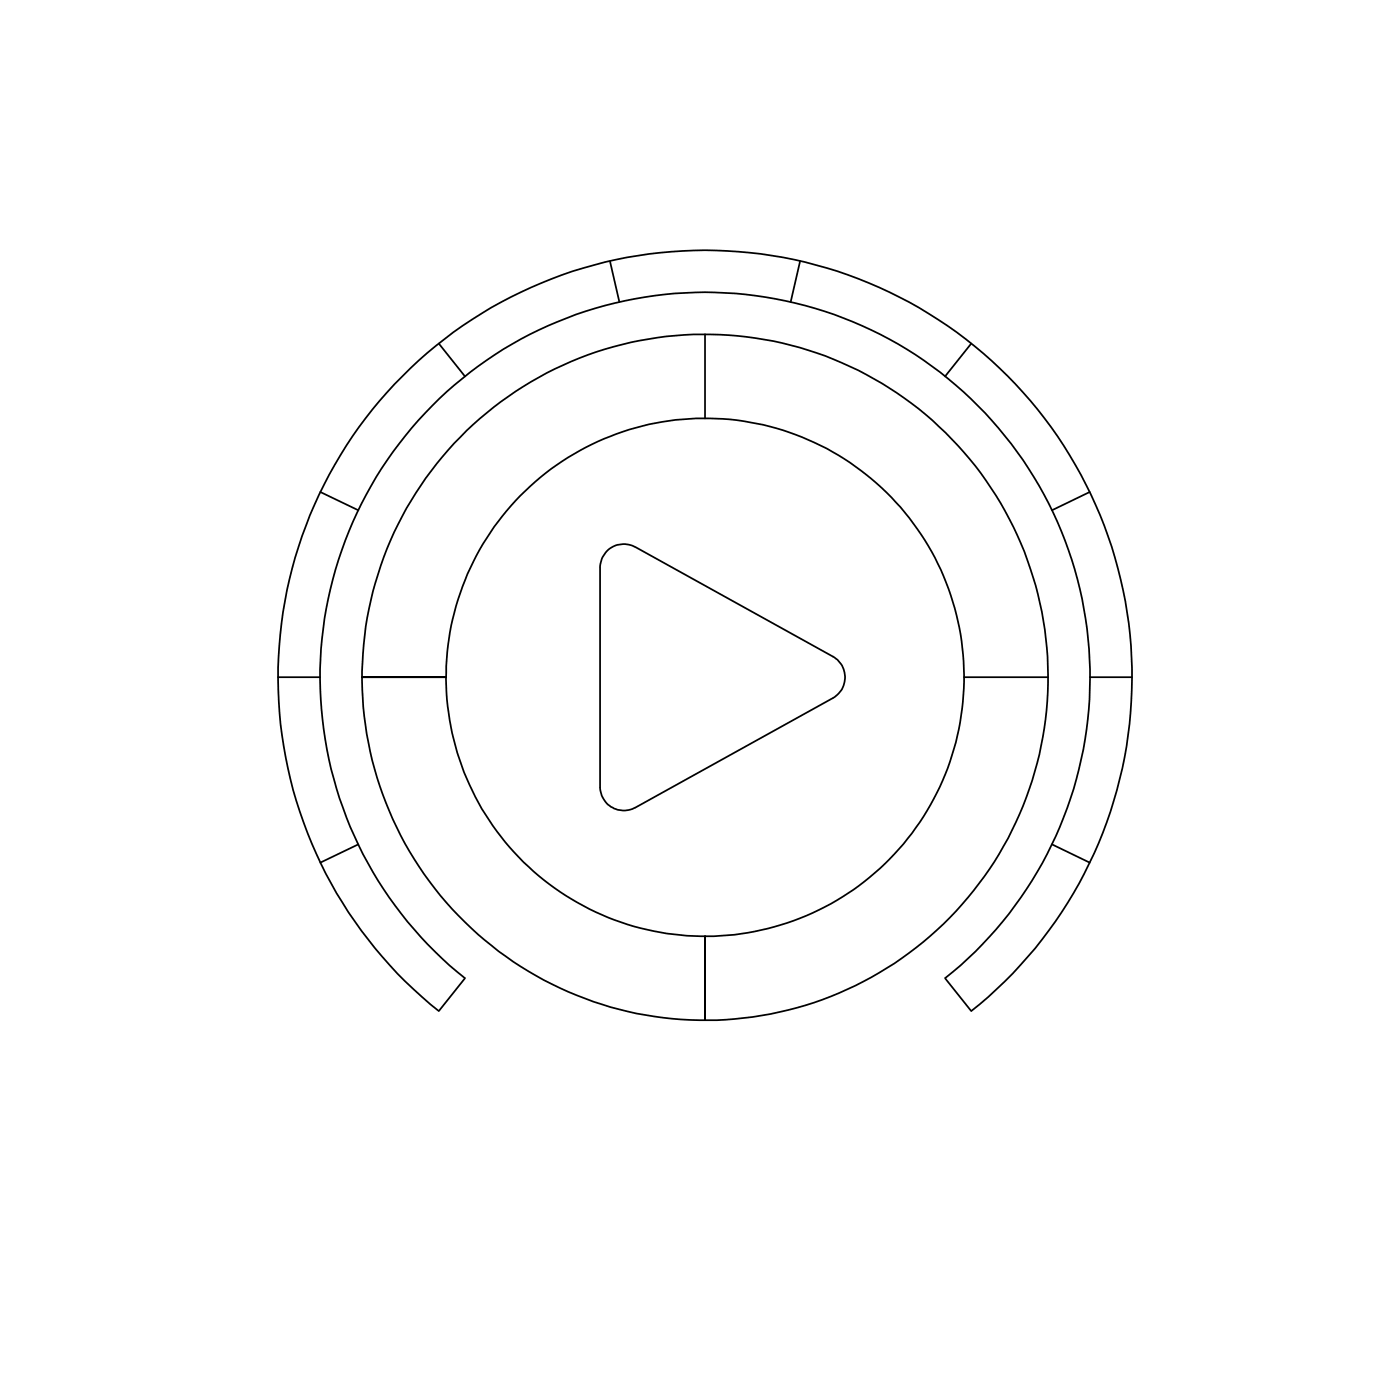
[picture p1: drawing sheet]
<svg xmlns="http://www.w3.org/2000/svg" width="200mm" height="200mm" viewBox="0 0 200 200" stroke-linecap="round" stroke-linejoin="round" font-family="sans-serif">
<g fill="none" stroke="#000" stroke-width=".25">
<path d="M87.1 37.3l1.4 5.8M114.3 37.3l-1.3 5.8M56.4 54.9a61 61 0 0 1 89.2 .6 61 61 0 0 1-6.9 88.9l-3.7-4.7a55 55 0 0 0 6-80.4 55 55 0 0 0-80.6 0 55 55 0 0 0 6 80.4l-3.7 4.7a61 61 0 0 1-6.3-89.5zM62.7 49.1l3.7 4.7M100.7 47.7v12.1M138.7 49.1l-3.7 4.7M45.8 70.3l5.4 2.6M86.7 78.8a3.5 3.5 0 0 1 4.1-.6l28.2 15.6a3.4 3.4 0 0 1 0 5.9l-28.2 15.7a3.4 3.4 0 0 1-5.1-3v-31.3a3.4 3.4 0 0 1 1-2.3zM155.7 70.3l-5.4 2.6M39.7 96.7h6M51.7 96.7h12M137.7 96.7h12"/>
<path d="M155.7 96.7h6M51.2 120.6l-5.4 2.6M100.7 133.7v12M150.3 120.6l5.4 2.6"/>
<circle cx="100.7" cy="96.8" r="49"/>
<circle cx="100.7" cy="96.7" r="37"/>
</g>
</svg>
